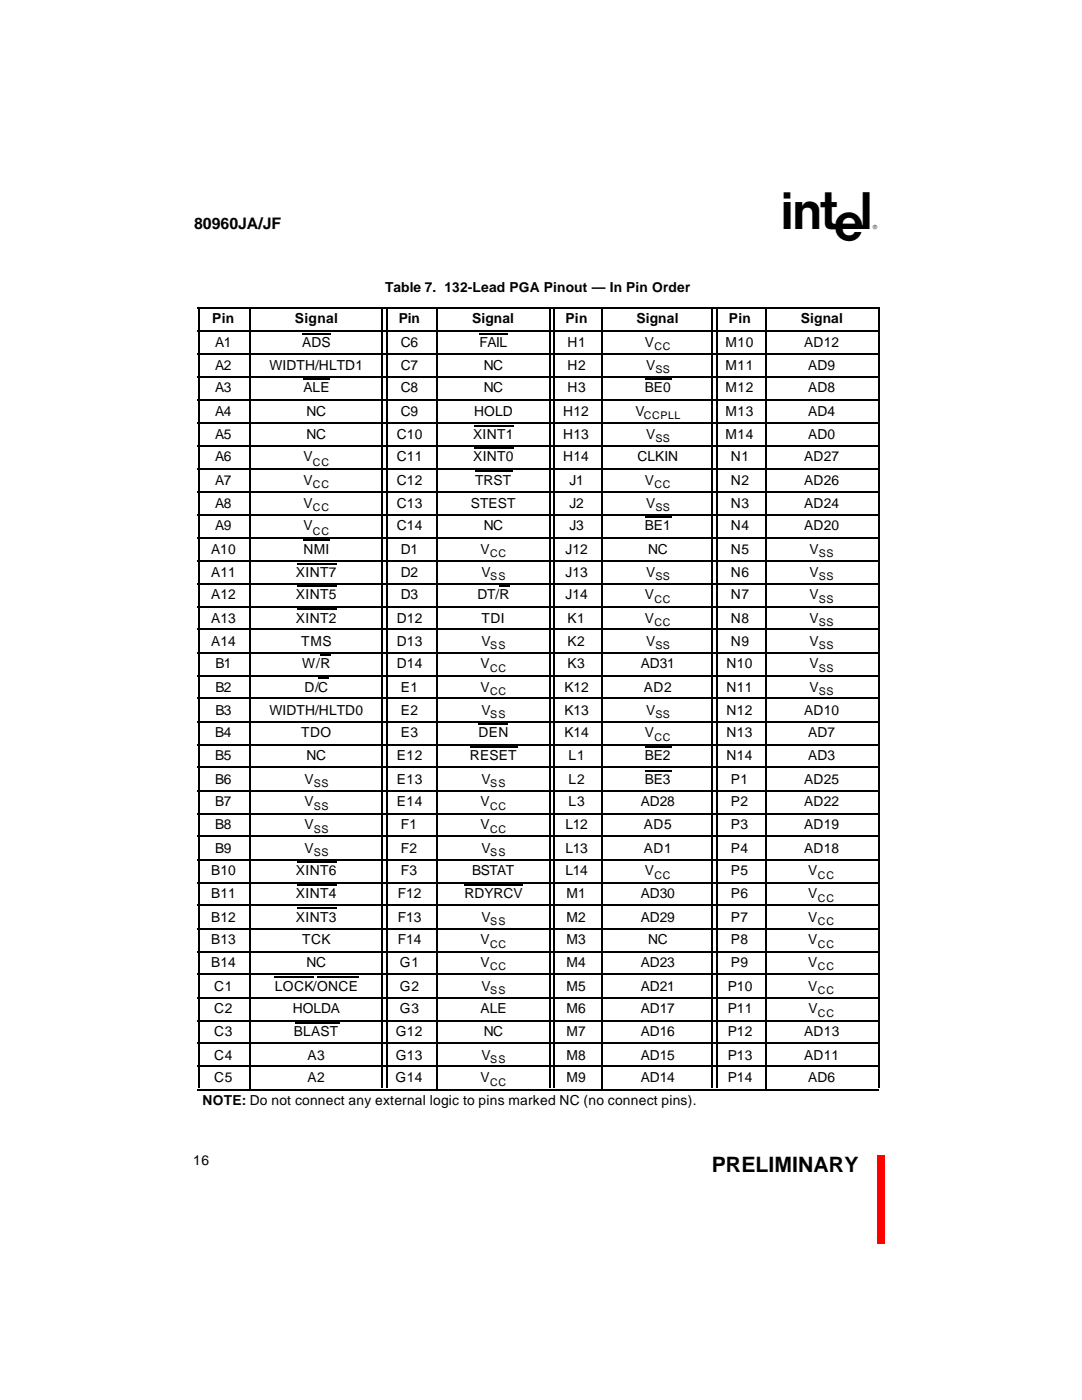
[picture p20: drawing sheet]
<svg xmlns="http://www.w3.org/2000/svg" width="216mm" height="279mm" viewBox="0 0 216 279" stroke-linecap="round" stroke-linejoin="round" font-family="sans-serif">
<defs><g id="words">
<text font-size="8.5" x="156.4" y="45.7">A</text>
<text font-size="4.2" x="142" y="233.9">PRELIMINARY</text>
<text font-size="3.2" x="38.7" y="45.7">80960JA/JF</text>
<g font-size="2.8">
<text x="76.8" y="58.2">Table 7. 132-Lead PGA Pinout — In Pin Order</text>
<text x="42.3" y="64.6">Pin</text>
<text x="58.8" y="64.6">Signal</text>
<text x="79.6" y="64.6">Pin</text>
<text x="94.2" y="64.6">Signal</text>
<text x="112.8" y="64.6">Pin</text>
<text x="127" y="64.6">Signal</text>
<text x="145.4" y="64.6">Pin</text>
<text x="159.8" y="64.6">Signal</text>
<text x="43" y="69.2">A1</text>
<text x="60.3" y="69.2">ADS</text>
<text x="80" y="69.2">C6</text>
<text x="95.7" y="69.2">FAIL</text>
<text x="113.2" y="69.2">H1</text>
<text x="128.7" y="69.2">V</text>
<text x="144.8" y="69.2">M10</text>
<text x="160.4" y="69.2">AD12</text>
<text x="43" y="73.9">A2</text>
<text x="53.8" y="73.9">WIDTH/HLTD1</text>
<text x="80" y="73.9">C7</text>
<text x="96.5" y="73.9">NC</text>
<text x="113.2" y="73.9">H2</text>
<text x="128.9" y="73.9">V</text>
<text x="144.8" y="73.9">M11</text>
<text x="161.3" y="73.9">AD9</text>
<text x="43" y="78.3">A3</text>
<text x="43" y="83">A4</text>
<text x="60.5" y="78.3">ALE</text>
<text x="61.2" y="83">NC</text>
<text x="80" y="83">C9</text>
<text x="80" y="78.3">C8</text>
<text x="94.6" y="83">HOLD</text>
<text x="96.5" y="78.3">NC</text>
<text x="112.4" y="83">H12</text>
<text x="113.2" y="78.3">H3</text>
<text x="126.8" y="83">V</text>
<text x="128.7" y="78.3">BE0</text>
<text x="144.8" y="78.3">M12</text>
<text x="144.8" y="83">M13</text>
<text x="161.3" y="78.3">AD8</text>
<text x="161.3" y="83">AD4</text>
<text x="43" y="87.6">A5</text>
<text x="61.2" y="87.6">NC</text>
<text x="79.2" y="87.6">C10</text>
<text x="94.4" y="87.6">XINT1</text>
<text x="112.4" y="87.6">H13</text>
<text x="128.9" y="87.6">V</text>
<text x="144.8" y="87.6">M14</text>
<text x="161.3" y="87.6">AD0</text>
<text x="43" y="92.1">A6</text>
<text x="60.5" y="92.1">V</text>
<text x="79.2" y="92.1">C11</text>
<text x="94.4" y="92.1">XINT0</text>
<text x="112.4" y="92.1">H14</text>
<text x="127.2" y="92.1">CLKIN</text>
<text x="145.8" y="92.1">N1</text>
<text x="160.4" y="92.1">AD27</text>
<text x="43" y="101.4">A8</text>
<text x="43" y="96.7">A7</text>
<text x="60.5" y="101.4">V</text>
<text x="60.5" y="96.7">V</text>
<text x="79.2" y="96.7">C12</text>
<text x="79.2" y="101.4">C13</text>
<text x="94" y="101.4">STEST</text>
<text x="94.8" y="96.7">TRST</text>
<text x="113.7" y="96.7">J1</text>
<text x="113.7" y="101.4">J2</text>
<text x="128.7" y="96.7">V</text>
<text x="128.9" y="101.4">V</text>
<text x="145.8" y="96.7">N2</text>
<text x="145.8" y="101.4">N3</text>
<text x="160.4" y="96.7">AD26</text>
<text x="160.4" y="101.4">AD24</text>
<text x="43" y="105.8">A9</text>
<text x="60.5" y="105.8">V</text>
<text x="79.2" y="105.8">C14</text>
<text x="96.5" y="105.8">NC</text>
<text x="113.7" y="105.8">J3</text>
<text x="128.7" y="105.8">BE1</text>
<text x="145.8" y="105.8">N4</text>
<text x="160.4" y="105.8">AD20</text>
<text x="42.1" y="110.5">A10</text>
<text x="60.5" y="110.5">NMI</text>
<text x="80" y="110.5">D1</text>
<text x="95.9" y="110.5">V</text>
<text x="112.8" y="110.5">J12</text>
<text x="129.3" y="110.5">NC</text>
<text x="145.8" y="110.5">N5</text>
<text x="161.5" y="110.5">V</text>
<text x="42.1" y="115.1">A11</text>
<text x="42.1" y="119.6">A12</text>
<text x="59.1" y="115.1">XINT7</text>
<text x="59.1" y="119.6">XINT5</text>
<text x="80" y="115.1">D2</text>
<text x="80" y="119.6">D3</text>
<text x="95.3" y="119.6">DT/R</text>
<text x="96.1" y="115.1">V</text>
<text x="112.8" y="115.1">J13</text>
<text x="112.8" y="119.6">J14</text>
<text x="128.7" y="119.6">V</text>
<text x="128.9" y="115.1">V</text>
<text x="145.8" y="115.1">N6</text>
<text x="145.8" y="119.6">N7</text>
<text x="161.5" y="115.1">V</text>
<text x="161.5" y="119.6">V</text>
<text x="42.1" y="124.2">A13</text>
<text x="59.1" y="124.2">XINT2</text>
<text x="79.2" y="124.2">D12</text>
<text x="96.1" y="124.2">TDI</text>
<text x="113.2" y="124.2">K1</text>
<text x="128.7" y="124.2">V</text>
<text x="145.8" y="124.2">N8</text>
<text x="161.5" y="124.2">V</text>
<text x="42.1" y="128.9">A14</text>
<text x="60.1" y="128.9">TMS</text>
<text x="79.2" y="128.9">D13</text>
<text x="96.1" y="128.9">V</text>
<text x="113.2" y="128.9">K2</text>
<text x="128.9" y="128.9">V</text>
<text x="145.8" y="128.9">N9</text>
<text x="161.5" y="128.9">V</text>
<text x="43" y="133.3">B1</text>
<text x="60.3" y="133.3">W/R</text>
<text x="79.2" y="133.3">D14</text>
<text x="95.9" y="133.3">V</text>
<text x="113.2" y="133.3">K3</text>
<text x="127.8" y="133.3">AD31</text>
<text x="145" y="133.3">N10</text>
<text x="161.5" y="133.3">V</text>
<text x="43" y="138">B2</text>
<text x="43" y="142.7">B3</text>
<text x="53.8" y="142.7">WIDTH/HLTD0</text>
<text x="60.7" y="138">D/C</text>
<text x="80" y="138">E1</text>
<text x="80" y="142.7">E2</text>
<text x="95.9" y="138">V</text>
<text x="96.1" y="142.7">V</text>
<text x="112.6" y="138">K12</text>
<text x="112.6" y="142.7">K13</text>
<text x="128.5" y="138">AD2</text>
<text x="128.9" y="142.7">V</text>
<text x="145" y="142.7">N12</text>
<text x="145" y="138">N11</text>
<text x="160.4" y="142.7">AD10</text>
<text x="161.5" y="138">V</text>
<text x="43" y="147.1">B4</text>
<text x="60.1" y="147.1">TDO</text>
<text x="80" y="147.1">E3</text>
<text x="95.5" y="147.1">DEN</text>
<text x="112.6" y="147.1">K14</text>
<text x="128.7" y="147.1">V</text>
<text x="145" y="147.1">N13</text>
<text x="161.3" y="147.1">AD7</text>
<text x="43" y="151.8">B5</text>
<text x="61.2" y="151.8">NC</text>
<text x="79.2" y="151.8">E12</text>
<text x="93.8" y="151.8">RESET</text>
<text x="113.5" y="151.8">L1</text>
<text x="128.7" y="151.8">BE2</text>
<text x="145" y="151.8">N14</text>
<text x="161.3" y="151.8">AD3</text>
<text x="43" y="156.4">B6</text>
<text x="43" y="160.9">B7</text>
<text x="60.7" y="156.4">V</text>
<text x="60.7" y="160.9">V</text>
<text x="79.2" y="156.4">E13</text>
<text x="79.2" y="160.9">E14</text>
<text x="95.9" y="160.9">V</text>
<text x="96.1" y="156.4">V</text>
<text x="113.5" y="156.4">L2</text>
<text x="113.5" y="160.9">L3</text>
<text x="127.8" y="160.9">AD28</text>
<text x="128.7" y="156.4">BE3</text>
<text x="145.8" y="156.4">P1</text>
<text x="145.8" y="160.9">P2</text>
<text x="160.4" y="156.4">AD25</text>
<text x="160.4" y="160.9">AD22</text>
<text x="43" y="165.5">B8</text>
<text x="60.7" y="165.5">V</text>
<text x="80" y="165.5">F1</text>
<text x="95.9" y="165.5">V</text>
<text x="112.8" y="165.5">L12</text>
<text x="128.5" y="165.5">AD5</text>
<text x="145.8" y="165.5">P3</text>
<text x="160.4" y="165.5">AD19</text>
<text x="43" y="170.2">B9</text>
<text x="60.7" y="170.2">V</text>
<text x="80" y="170.2">F2</text>
<text x="96.1" y="170.2">V</text>
<text x="112.8" y="170.2">L13</text>
<text x="128.5" y="170.2">AD1</text>
<text x="145.8" y="170.2">P4</text>
<text x="160.4" y="170.2">AD18</text>
<text x="42.1" y="174.6">B10</text>
<text x="42.1" y="179.3">B11</text>
<text x="59.1" y="174.6">XINT6</text>
<text x="59.1" y="179.3">XINT4</text>
<text x="79.4" y="179.3">F12</text>
<text x="80" y="174.6">F3</text>
<text x="92.7" y="179.3">RDYRCV</text>
<text x="94.2" y="174.6">BSTAT</text>
<text x="112.8" y="174.6">L14</text>
<text x="113" y="179.3">M1</text>
<text x="127.8" y="179.3">AD30</text>
<text x="128.7" y="174.6">V</text>
<text x="145.8" y="174.6">P5</text>
<text x="145.8" y="179.3">P6</text>
<text x="161.3" y="174.6">V</text>
<text x="161.3" y="179.3">V</text>
<text x="42.1" y="183.9">B12</text>
<text x="59.1" y="183.9">XINT3</text>
<text x="79.4" y="183.9">F13</text>
<text x="96.1" y="183.9">V</text>
<text x="113" y="183.9">M2</text>
<text x="127.8" y="183.9">AD29</text>
<text x="145.8" y="183.9">P7</text>
<text x="161.3" y="183.9">V</text>
<text x="42.1" y="188.4">B13</text>
<text x="60.3" y="188.4">TCK</text>
<text x="79.4" y="188.4">F14</text>
<text x="95.9" y="188.4">V</text>
<text x="113" y="188.4">M3</text>
<text x="129.3" y="188.4">NC</text>
<text x="145.8" y="188.4">P8</text>
<text x="161.3" y="188.4">V</text>
<text x="42.1" y="193">B14</text>
<text x="42.8" y="197.7">C1</text>
<text x="54.8" y="197.7">LOCK/ONCE</text>
<text x="61.2" y="193">NC</text>
<text x="79.8" y="197.7">G2</text>
<text x="79.8" y="193">G1</text>
<text x="95.9" y="193">V</text>
<text x="96.1" y="197.7">V</text>
<text x="113" y="193">M4</text>
<text x="113" y="197.7">M5</text>
<text x="127.8" y="193">AD23</text>
<text x="127.8" y="197.7">AD21</text>
<text x="145.2" y="197.7">P10</text>
<text x="145.8" y="193">P9</text>
<text x="161.3" y="193">V</text>
<text x="161.3" y="197.7">V</text>
<text x="42.8" y="202.1">C2</text>
<text x="58.4" y="202.1">HOLDA</text>
<text x="79.8" y="202.1">G3</text>
<text x="95.9" y="202.1">ALE</text>
<text x="113" y="202.1">M6</text>
<text x="127.8" y="202.1">AD17</text>
<text x="145.2" y="202.1">P11</text>
<text x="161.3" y="202.1">V</text>
<text x="42.8" y="206.8">C3</text>
<text x="58.6" y="206.8">BLAST</text>
<text x="79" y="206.8">G12</text>
<text x="96.5" y="206.8">NC</text>
<text x="113" y="206.8">M7</text>
<text x="127.8" y="206.8">AD16</text>
<text x="145.2" y="206.8">P12</text>
<text x="160.4" y="206.8">AD13</text>
<text x="42.8" y="215.9">C5</text>
<text x="42.8" y="211.5">C4</text>
<text x="61.4" y="215.9">A2</text>
<text x="61.4" y="211.5">A3</text>
<text x="79" y="215.9">G14</text>
<text x="79" y="211.5">G13</text>
<text x="95.9" y="215.9">V</text>
<text x="96.1" y="211.5">V</text>
<text x="113" y="211.5">M8</text>
<text x="113" y="215.9">M9</text>
<text x="127.8" y="211.5">AD15</text>
<text x="127.8" y="215.9">AD14</text>
<text x="145.2" y="211.5">P13</text>
<text x="145.2" y="215.9">P14</text>
<text x="160.4" y="211.5">AD11</text>
<text x="161.3" y="215.9">AD6</text>
<text x="40.4" y="220.6">NOTE: Do not connect any external logic to pins marked NC (no connect pins).</text>
<text x="38.5" y="232.4">16</text>
</g>
<g font-size="2.1">
<text x="130.6" y="69.8">CC</text>
<text x="130.8" y="74.5">SS</text>
<text x="128.5" y="83.6">CCPLL</text>
<text x="130.8" y="88.3">SS</text>
<text x="62.4" y="92.9">CC</text>
<text x="62.4" y="97.4">CC</text>
<text x="130.6" y="97.4">CC</text>
<text x="62.4" y="102">CC</text>
<text x="62.4" y="106.7">CC</text>
<text x="130.8" y="102">SS</text>
<text x="97.8" y="111.1">CC</text>
<text x="163.4" y="111.1">SS</text>
<text x="97.8" y="115.8">SS</text>
<text x="130.8" y="115.8">SS</text>
<text x="163.4" y="115.8">SS</text>
<text x="130.6" y="120.4">CC</text>
<text x="130.6" y="124.9">CC</text>
<text x="163.4" y="120.4">SS</text>
<text x="163.4" y="124.9">SS</text>
<text x="97.8" y="129.5">SS</text>
<text x="130.8" y="129.5">SS</text>
<text x="163.4" y="129.5">SS</text>
<text x="97.8" y="134.2">CC</text>
<text x="163.4" y="134.2">SS</text>
<text x="97.8" y="138.6">CC</text>
<text x="97.8" y="143.3">SS</text>
<text x="130.8" y="143.3">SS</text>
<text x="163.4" y="138.6">SS</text>
<text x="130.6" y="148">CC</text>
<text x="62.7" y="157.1">SS</text>
<text x="62.7" y="161.7">SS</text>
<text x="97.8" y="157.1">SS</text>
<text x="97.8" y="161.7">CC</text>
<text x="62.7" y="166.2">SS</text>
<text x="97.8" y="166.2">CC</text>
<text x="62.7" y="170.8">SS</text>
<text x="97.8" y="170.8">SS</text>
<text x="130.6" y="175.5">CC</text>
<text x="163.2" y="175.5">CC</text>
<text x="163.2" y="179.9">CC</text>
<text x="97.8" y="184.6">SS</text>
<text x="163.2" y="184.6">CC</text>
<text x="97.8" y="189.2">CC</text>
<text x="163.2" y="189.2">CC</text>
<text x="97.8" y="193.7">CC</text>
<text x="163.2" y="193.7">CC</text>
<text x="97.8" y="198.3">SS</text>
<text x="163.2" y="198.3">CC</text>
<text x="163.2" y="203">CC</text>
<text x="97.8" y="212.1">SS</text>
<text x="97.8" y="216.7">CC</text>
</g>
</g></defs>
<path d="M175 230.5h1.5v17.6h-1.5z" fill="#f00"/>
<g fill="none" stroke="#000" stroke-width=".21">
<path d="M39.4 61.5h135.9M39.4 66.1h135.9M39.4 70.6h135.9M39.4 75.2h135.9M39.4 79.9h135.9M39.7 61.4v155.8M49.8 61.4v156M60.3 66.6h5.7M60.5 75.7h5.3M76.3 61.4v155.8M77.2 61.4v155.8M87.1 61.4v156"/>
<path d="M95.7 66.6h5.7M109.7 61.4v155.8M110.6 61.4v155.8M120.1 61.4v156M128.7 75.7h5.3M142.1 61.4v155.8M143 61.4v155.8M152.9 61.4v156M175.4 61.4v155.8M39.4 84.3h135.9M39.4 89h135.9M39.4 93.7h135.9"/>
<path d="M39.4 98.1h135.9M94.6 85h7.8M94.6 89.4h7.8M94.8 94.1h7.4M39.4 102.8h135.9M39.4 107.4h135.9M39.4 111.9h135.9M39.4 116.5h135.9M59.3 112.5h7.8M59.3 116.9h7.8M60.5 107.8h5.3M99.7 116.9h2.1"/>
<path d="M128.7 103.2h5.3M39.4 121.2h135.9M39.4 125.6h135.9M39.4 130.3h135.9M39.4 134.9h135.9M39.4 139.4h135.9M59.3 121.6h7.8M63.5 135.4h2.1M63.9 130.7h2.1M39.4 144h135.9M39.4 148.7h135.9M39.4 153.1h135.9"/>
<path d="M39.4 157.8h135.9M93.8 149.1h9.5M95.5 144.5h5.9M128.7 149.1h5.3M128.7 153.8h5.3M39.4 162.5h135.9M39.4 166.9h135.9M39.4 171.6h135.9M39.4 176.2h135.9M59.3 172h7.8M59.3 176.6h7.8M92.7 176.6h11.7"/>
<path d="M39.4 180.7h135.9M39.4 185.3h135.9M39.4 190h135.9M39.4 194.4h135.9M39.4 199.1h135.9M54.8 195.1h7.9M59.3 181.3h7.8M63.3 195.1h8.2M39.4 203.7h135.9M39.4 208.2h135.9M39.4 212.8h135.9M39.4 217.5h135.9"/>
<path d="M58.8 204.2h8.9"/>
</g>
<use href="#words"/>
</svg>
